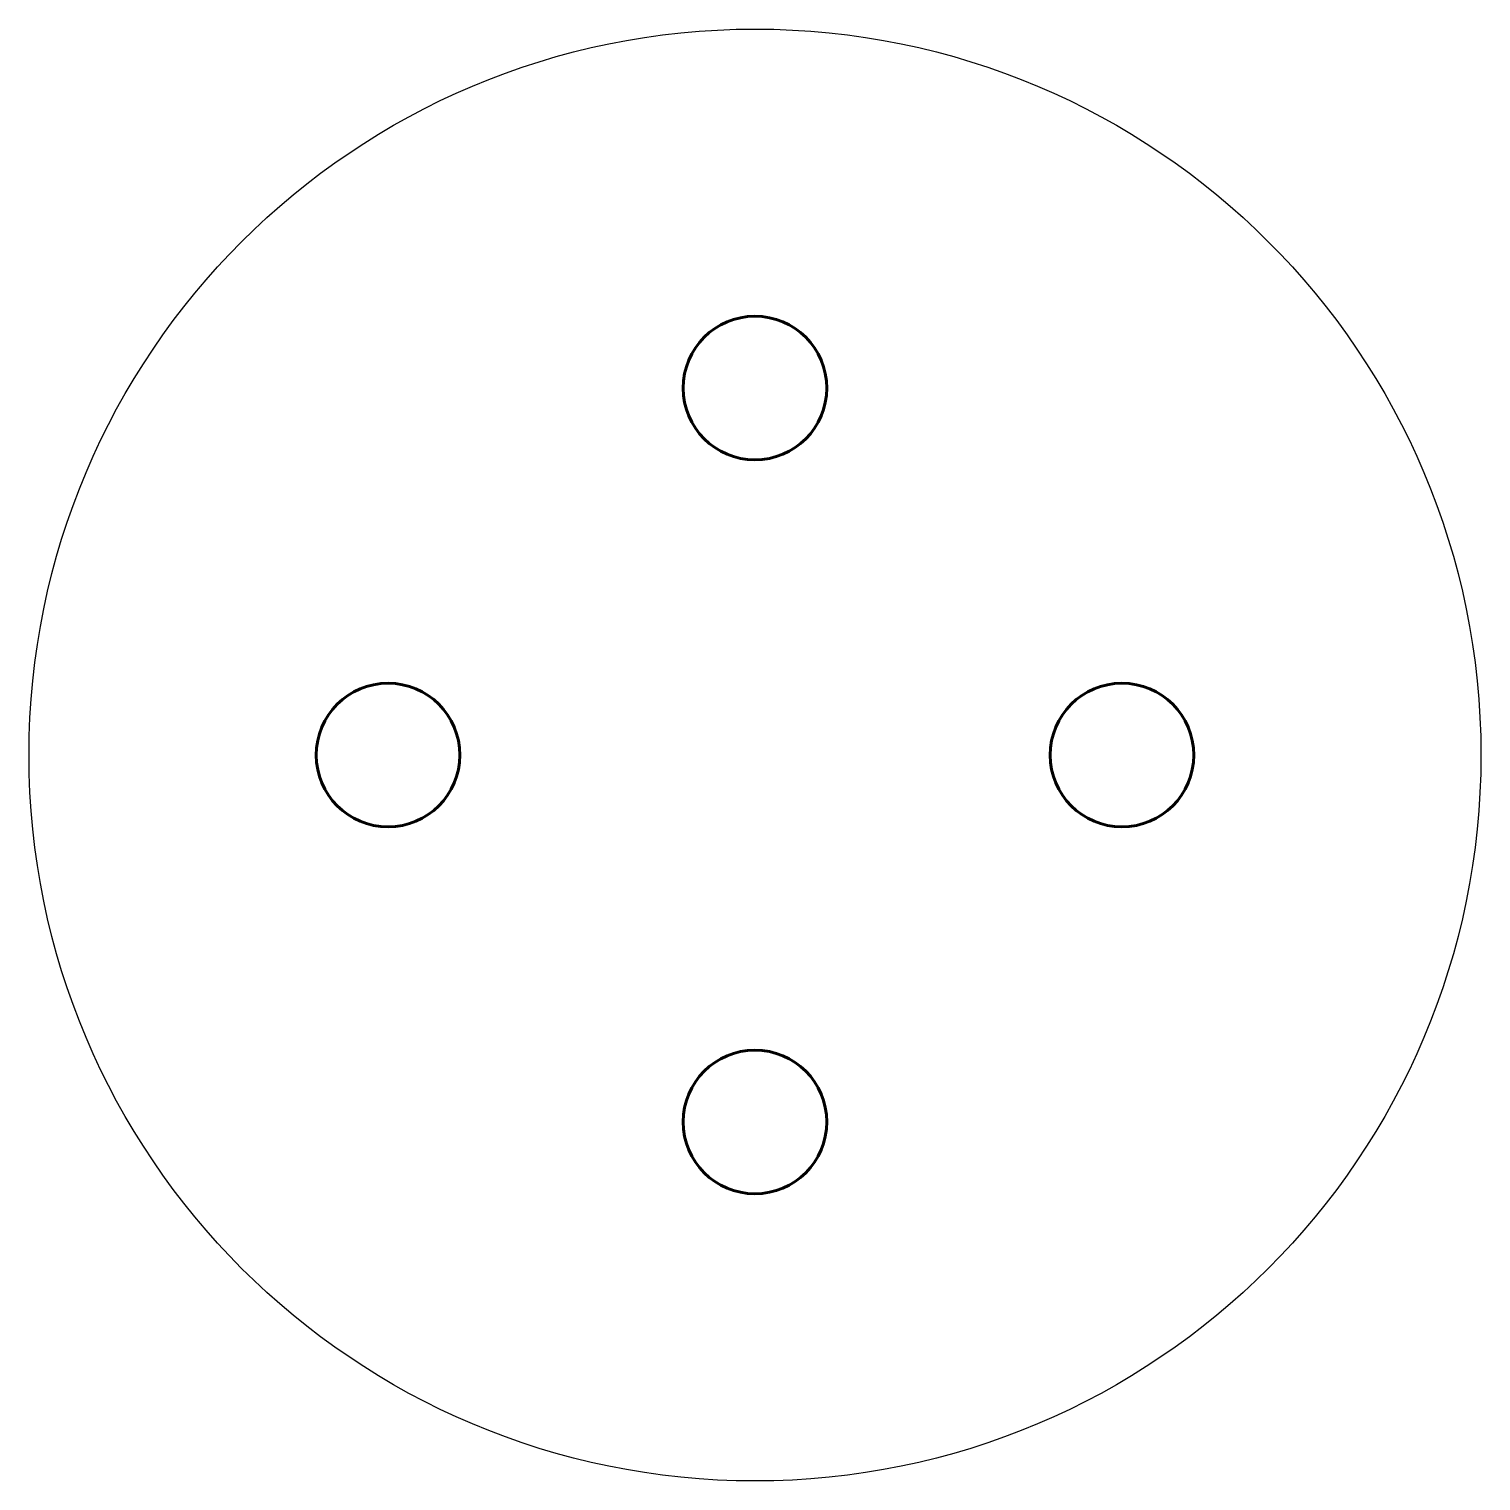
# Model space of a CAD drawing. Header units: millimetres. Extents: x 232 to 414, y -43 to 139.
import ezdxf

# ---------------------------------------------------------------- set-up
doc = ezdxf.new("R2010")
doc.units = ezdxf.units.MM
doc.linetypes.add('K5LT_BASIC', pattern=[0])

msp = doc.modelspace()

# ---------------------------------------------------------------- linework, layer by layer
msp.add_circle((323.03, 47.59), 91)
at = {"color": 5, "linetype": 'K5LT_BASIC', "lineweight": 60, "true_color": 0x0000ff}
for centre in [(323.03, 93.59), (277.03, 47.59), (369.03, 47.59), (323.03, 1.59)]:
    msp.add_circle(centre, 9, dxfattribs=at)

doc.saveas('drawing.dxf')
